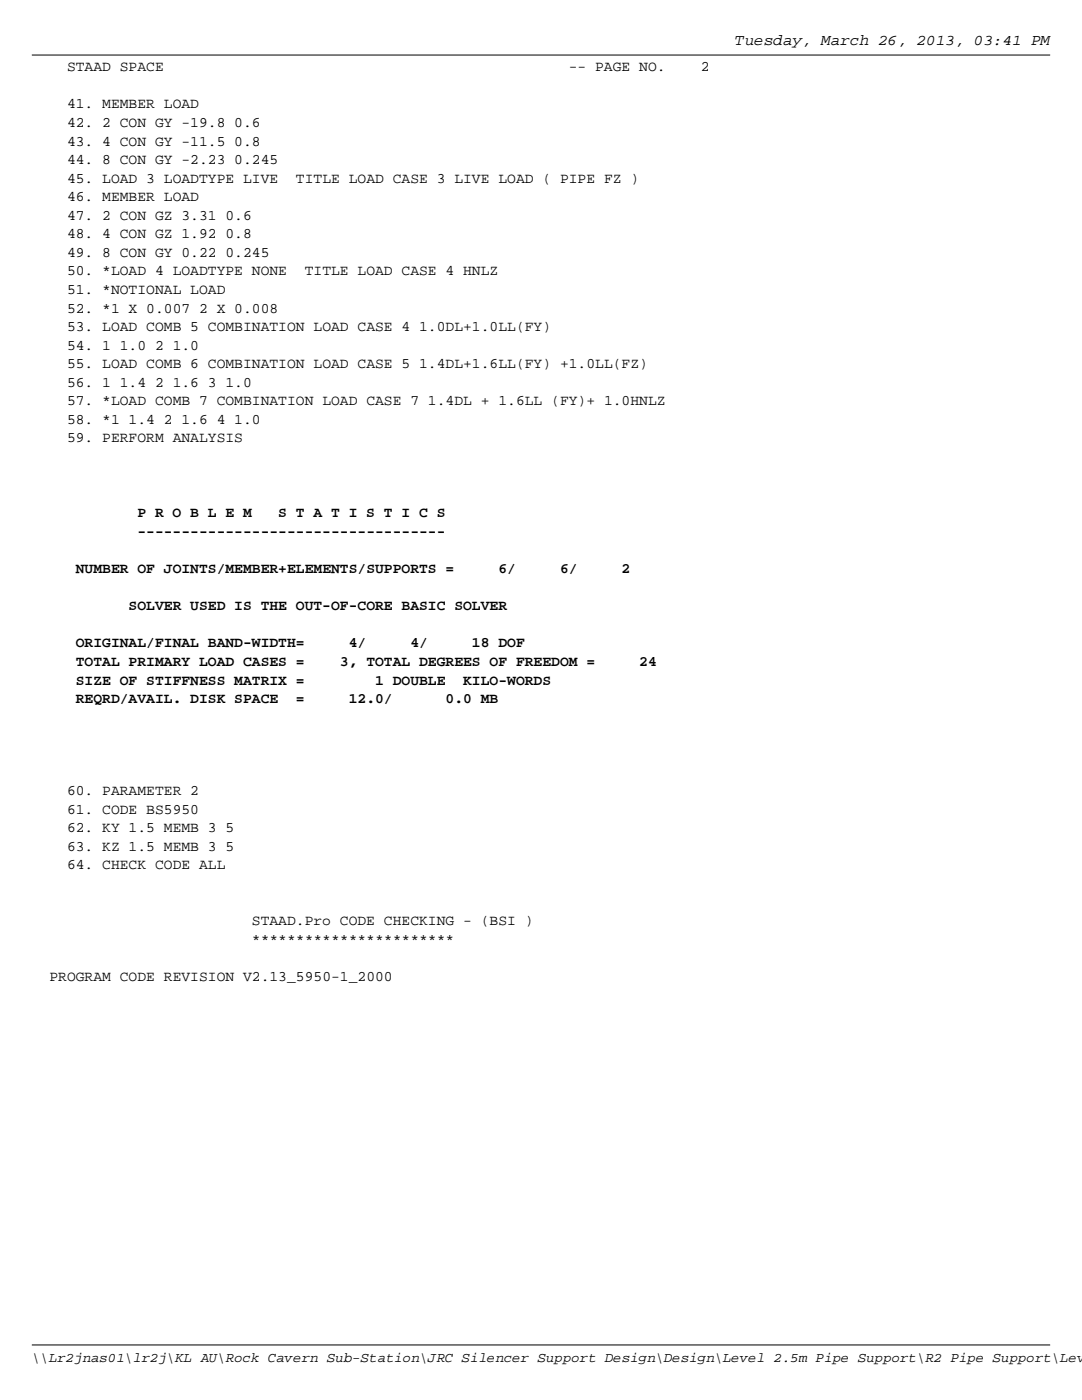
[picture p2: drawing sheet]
<svg xmlns="http://www.w3.org/2000/svg" width="216mm" height="279mm" viewBox="0 0 216 279" stroke-linecap="round" stroke-linejoin="round" font-family="sans-serif">
<defs><g id="words">
<text font-size="3.2" x="146.7" y="8.9">Tuesday, March 26, 2013, 03:41 PM</text>
<g font-size="2.9">
<text x="13.4" y="14.2">STAAD SPACE</text>
<text x="113.5" y="14.2">-- PAGE NO.</text>
<text x="139.8" y="14.2">2</text>
<text x="13.4" y="21.6">41. MEMBER LOAD</text>
<text x="13.4" y="25.3">42. 2 CON GY -19.8 0.6</text>
<text x="13.4" y="29">43. 4 CON GY -11.5 0.8</text>
<text x="13.4" y="32.7">44. 8 CON GY -2.23 0.245</text>
<text x="13.4" y="36.4">45. LOAD 3 LOADTYPE LIVE</text>
<text x="13.4" y="40.2">46. MEMBER LOAD</text>
<text x="59" y="36.4">TITLE LOAD CASE 3 LIVE LOAD ( PIPE FZ )</text>
<text x="13.4" y="43.9">47. 2 CON GZ 3.31 0.6</text>
<text x="13.4" y="47.6">48. 4 CON GZ 1.92 0.8</text>
<text x="13.4" y="51.3">49. 8 CON GY 0.22 0.245</text>
<text x="13.4" y="55">50. *LOAD 4 LOADTYPE NONE</text>
<text x="13.4" y="58.7">51. *NOTIONAL LOAD</text>
<text x="60.8" y="55">TITLE LOAD CASE 4 HNLZ</text>
<text x="13.4" y="62.4">52. *1 X 0.007 2 X 0.008</text>
<text x="13.4" y="66.1">53. LOAD COMB 5 COMBINATION LOAD CASE 4 1.0DL+1.0LL(FY)</text>
<text x="13.4" y="69.8">54. 1 1.0 2 1.0</text>
<text x="13.4" y="73.5">55. LOAD COMB 6 COMBINATION LOAD CASE 5 1.4DL+1.6LL(FY) +1.0LL(FZ)</text>
<text x="13.4" y="77.2">56. 1 1.4 2 1.6 3 1.0</text>
<text x="13.4" y="80.9">57. *LOAD COMB 7 COMBINATION LOAD CASE 7 1.4DL + 1.6LL (FY)+ 1.0HNLZ</text>
<text x="13.4" y="84.6">58. *1 1.4 2 1.6 4 1.0</text>
<text x="13.4" y="88.3">59. PERFORM ANALYSIS</text>
<text x="27.4" y="103.3">P R O B L E M</text>
<text x="27.4" y="107">-----------------------------------</text>
<text x="55.5" y="103.3">S T A T I S T I C S</text>
<text x="15.1" y="114.4">NUMBER OF JOINTS/MEMBER+ELEMENTS/SUPPORTS =</text>
<text x="99.5" y="114.4">6/</text>
<text x="111.7" y="114.4">6/</text>
<text x="124" y="114.4">2</text>
<text x="25.7" y="121.8">SOLVER USED IS THE OUT-OF-CORE BASIC SOLVER</text>
<text x="15.1" y="129.2">ORIGINAL/FINAL BAND-WIDTH=</text>
<text x="69.6" y="129.2">4/</text>
<text x="81.9" y="129.2">4/</text>
<text x="94.2" y="129.2">18 DOF</text>
<text x="15.1" y="132.9">TOTAL PRIMARY LOAD CASES =</text>
<text x="15.1" y="136.6">SIZE OF STIFFNESS MATRIX =</text>
<text x="67.8" y="132.9">3, TOTAL DEGREES OF FREEDOM =</text>
<text x="74.9" y="136.6">1 DOUBLE</text>
<text x="92.4" y="136.6">KILO-WORDS</text>
<text x="127.6" y="132.9">24</text>
<text x="15.1" y="140.3">REQRD/AVAIL. DISK SPACE</text>
<text x="59" y="140.3">=</text>
<text x="69.6" y="140.3">12.0/</text>
<text x="88.9" y="140.3">0.0 MB</text>
<text x="13.4" y="158.7">60. PARAMETER 2</text>
<text x="13.4" y="162.4">61. CODE BS5950</text>
<text x="13.4" y="166.1">62. KY 1.5 MEMB 3 5</text>
<text x="13.4" y="169.8">63. KZ 1.5 MEMB 3 5</text>
<text x="13.4" y="173.5">64. CHECK CODE ALL</text>
<text x="50.3" y="184.6">STAAD.Pro CODE CHECKING - (BSI )</text>
<text x="50.3" y="188.3">***********************</text>
<text x="9.9" y="195.7">PROGRAM CODE REVISION V2.13_5950-1_2000</text>
</g>
<g font-size="2.8">
<text x="6.3" y="271.7">\\Lr2jnas01\lr2j\KL AU\Rock Cavern Sub-Station\JRC Silencer Support Design\Design\Level 2.5m Pipe Support\R2 Pipe Support\Lev</text>
<text x="190.5" y="271.7">Page 2 of 5</text>
</g>
</g></defs>
<path d="M6.3 11h203.2" fill="none" stroke="#000" stroke-width=".2"/>
<g fill="#fff">
<path d="M146.7 6.4h63.2v3.4h-63.2z"/>
<path d="M6.3 11.9h135.3v3.1h-135.3z"/>
<path d="M6.3 19.3h33.4v3.1h-33.4z"/>
<path d="M6.3 23h45.7v3.1h-45.7z"/>
<path d="M6.3 26.7h45.7v3.1h-45.7z"/>
<path d="M6.3 30.4h49.2v3.1h-49.2z"/>
<path d="M6.3 34.1h121.3v3.2h-121.3z"/>
<path d="M6.3 37.8h33.4v3.2h-33.4z"/>
<path d="M6.3 41.5h44v3.2h-44z"/>
<path d="M6.3 45.2h44v3.2h-44z"/>
<path d="M6.3 48.9h47.5v3.2h-47.5z"/>
<path d="M6.3 52.6h93.2v3.2h-93.2z"/>
<path d="M6.3 56.3h38.7v3.2h-38.7z"/>
<path d="M6.3 60h49.2v3.2h-49.2z"/>
<path d="M6.3 63.8h103.7v3.1h-103.7z"/>
<path d="M6.3 67.5h33.4v3.1h-33.4z"/>
<path d="M6.3 71.2h123v3.1h-123z"/>
<path d="M6.3 74.9h44v3.1h-44z"/>
<path d="M6.3 78.6h126.5v3.1h-126.5z"/>
<path d="M6.3 82.3h45.7v3.1h-45.7z"/>
<path d="M6.3 86h42.2v3.1h-42.2z"/>
<path d="M6.3 93.4h1.8v3.1h-1.8z"/>
<path d="M6.3 97.1h1.8v3.1h-1.8z"/>
<path d="M6.3 100.8h82.6v3.3h-82.6z"/>
<path d="M6.3 104.5h82.6v3.3h-82.6z"/>
<path d="M6.3 108.2h1.8v3.1h-1.8z"/>
<path d="M6.3 111.9h119.5v3.4h-119.5z"/>
<path d="M6.3 119.3h94.9v3.4h-94.9z"/>
<path d="M6.3 126.7h98.4v3.4h-98.4z"/>
<path d="M6.3 130.4h124.8v3.4h-124.8z"/>
<path d="M6.3 134.1h103.7v3.4h-103.7z"/>
<path d="M6.3 137.8h93.2v3.4h-93.2z"/>
<path d="M6.3 141.5h1.8v3.2h-1.8z"/>
<path d="M6.3 148.9h1.8v3.2h-1.8z"/>
<path d="M6.3 152.7h1.8v3.1h-1.8z"/>
<path d="M6.3 156.4h33.4v3.1h-33.4z"/>
<path d="M6.3 160.1h33.4v3.1h-33.4z"/>
<path d="M6.3 163.8h40.5v3.1h-40.5z"/>
<path d="M6.3 167.5h40.5v3.1h-40.5z"/>
<path d="M6.3 171.2h38.7v3.1h-38.7z"/>
<path d="M6.3 174.9h1.8v3.1h-1.8z"/>
<path d="M6.3 178.6h1.8v3.1h-1.8z"/>
<path d="M6.3 182.3h100.2v3.1h-100.2z"/>
<path d="M6.3 186h84.4v3.1h-84.4z"/>
<path d="M6.3 193.4h72.1v3.1h-72.1z"/>
</g>
<path d="M6.3 268.4h203.2" fill="none" stroke="#000" stroke-width=".2"/>
<g fill="#fff">
<path d="M190.5 269.3h19v3.2h-19z"/>
<path d="M6.3 269.3h209.6v3.2h-209.6z"/>
</g>
<use href="#words"/>
</svg>
